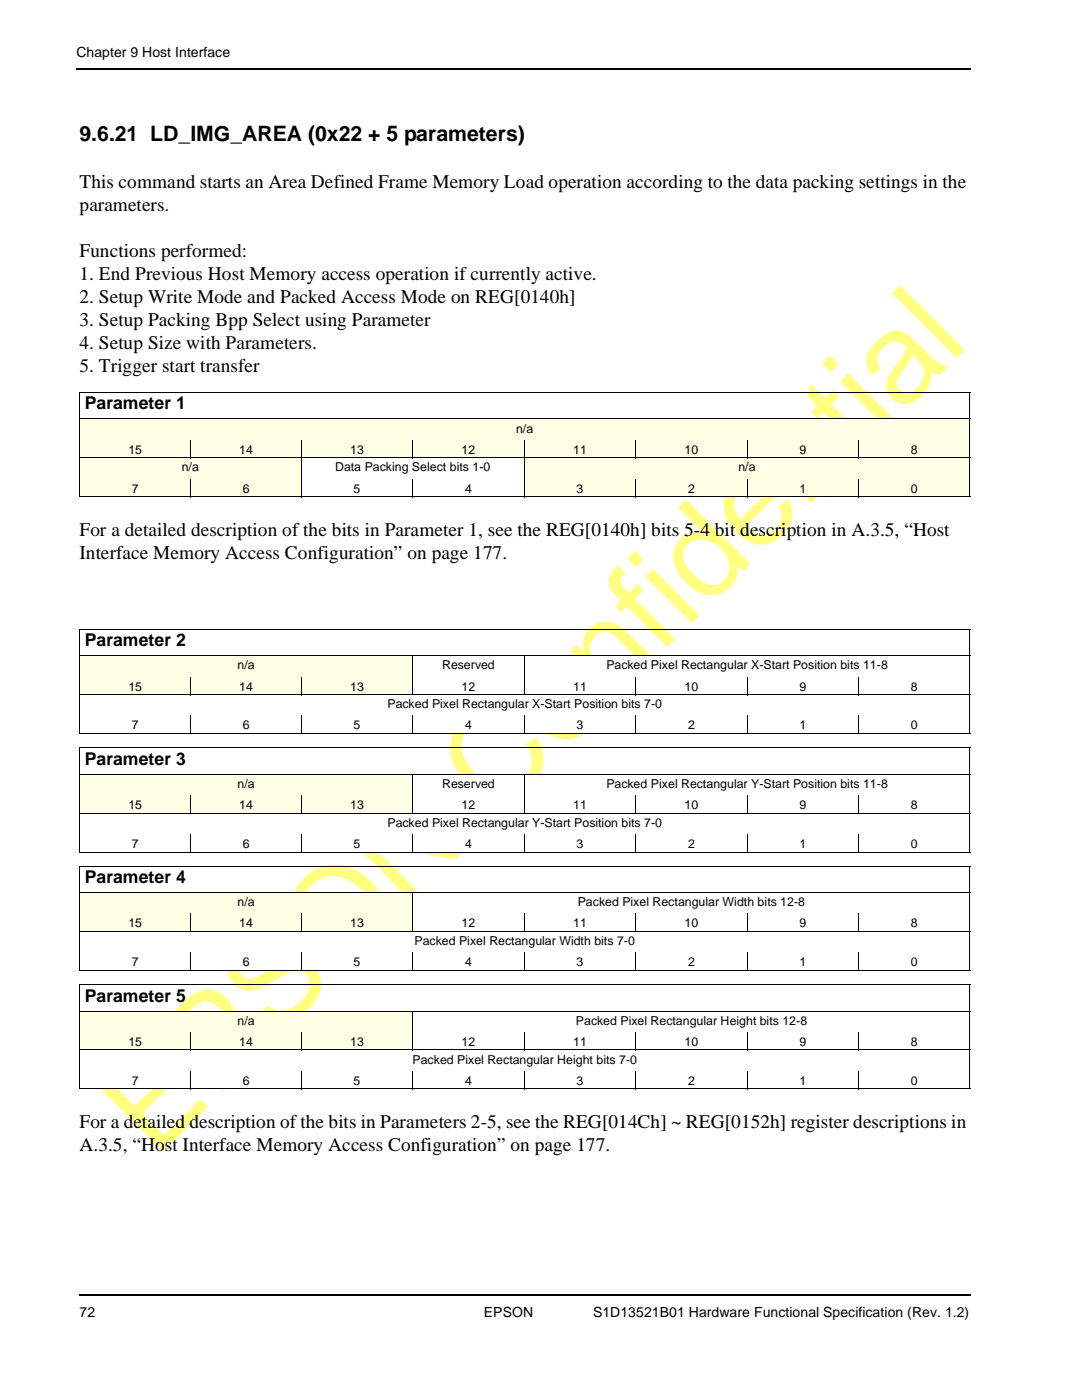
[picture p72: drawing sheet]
<svg xmlns="http://www.w3.org/2000/svg" width="216mm" height="279mm" viewBox="0 0 216 279" stroke-linecap="round" stroke-linejoin="round" font-family="sans-serif">
<defs><g id="words">
<text font-size="25.4" fill="#ffff80" x="31" y="231.4" transform="rotate(-45 31 231.4)">EPSON Confidential</text>
<text font-size="4.2" x="15.9" y="28.2">9.6.21 LD_IMG_AREA (0x22 + 5 parameters)</text>
<g font-size="3.9">
<text x="15.9" y="37.5">This command starts an Area Defined Frame Memory Load operation according to the data packing settings in the</text>
<text x="15.9" y="42.1">parameters.</text>
<text x="15.9" y="51.3">Functions performed:</text>
<text x="15.9" y="55.8">1. End Previous Host Memory access operation if currently active.</text>
<text x="15.9" y="60.5">2. Setup Write Mode and Packed Access Mode on REG[0140h]</text>
<text x="15.9" y="65">3. Setup Packing Bpp Select using Parameter</text>
<text x="15.9" y="69.6">4. Setup Size with Parameters.</text>
<text x="15.9" y="74.2">5. Trigger start transfer</text>
<text x="15.9" y="107">For a detailed description of the bits in Parameter 1, see the REG[0140h] bits 5-4 bit description in A.3.5, “Host</text>
<text x="15.9" y="111.6">Interface Memory Access Configuration” on page 177.</text>
<text x="15.9" y="225.2">For a detailed description of the bits in Parameters 2-5, see the REG[014Ch] ~ REG[0152h] register descriptions in</text>
<text x="15.9" y="229.8">A.3.5, “Host Interface Memory Access Configuration” on page 177.</text>
</g>
<g font-size="3.5">
<text x="16.9" y="81.7">Parameter 1</text>
<text x="16.9" y="129">Parameter 2</text>
<text x="16.9" y="152.7">Parameter 3</text>
<text x="16.9" y="176.3">Parameter 4</text>
<text x="16.9" y="199.9">Parameter 5</text>
</g>
<g font-size="2.8">
<text x="15.2" y="11.4">Chapter 9 Host Interface</text>
<text x="15.9" y="262.8">72</text>
<text x="96.6" y="262.8">EPSON</text>
<text x="118.3" y="262.8">S1D13521B01 Hardware Functional Specification (Rev. 1.2)</text>
</g>
<g font-size="2.5">
<text x="103" y="86.3">n/a</text>
<text x="25.6" y="90.6">15</text>
<text x="36.3" y="94.1">n/a</text>
<text x="47.8" y="90.6">14</text>
<text x="66.9" y="94.1">Data Packing Select bits 1-0</text>
<text x="69.9" y="90.6">13</text>
<text x="92.1" y="90.6">12</text>
<text x="114.3" y="90.6">11</text>
<text x="136.6" y="90.6">10</text>
<text x="147.4" y="94.1">n/a</text>
<text x="159.5" y="90.6">9</text>
<text x="181.8" y="90.6">8</text>
<text x="26.3" y="98.3">7</text>
<text x="48.4" y="98.3">6</text>
<text x="70.6" y="98.3">5</text>
<text x="92.8" y="98.3">4</text>
<text x="115.1" y="98.3">3</text>
<text x="137.3" y="98.3">2</text>
<text x="159.5" y="98.3">1</text>
<text x="181.8" y="98.3">0</text>
<text x="25.6" y="137.8">15</text>
<text x="47.4" y="133.6">n/a</text>
<text x="47.8" y="137.8">14</text>
<text x="69.9" y="137.8">13</text>
<text x="88.2" y="133.6">Reserved</text>
<text x="92.1" y="137.8">12</text>
<text x="114.3" y="137.8">11</text>
<text x="121" y="133.6">Packed Pixel Rectangular X-Start Position bits 11-8</text>
<text x="136.6" y="137.8">10</text>
<text x="159.5" y="137.8">9</text>
<text x="181.8" y="137.8">8</text>
<text x="77.3" y="141.4">Packed Pixel Rectangular X-Start Position bits 7-0</text>
<text x="26.3" y="145.6">7</text>
<text x="48.4" y="145.6">6</text>
<text x="70.6" y="145.6">5</text>
<text x="92.8" y="145.6">4</text>
<text x="115.1" y="145.6">3</text>
<text x="137.3" y="145.6">2</text>
<text x="159.5" y="145.6">1</text>
<text x="181.8" y="145.6">0</text>
<text x="25.6" y="161.5">15</text>
<text x="47.4" y="157.2">n/a</text>
<text x="47.8" y="161.5">14</text>
<text x="69.9" y="161.5">13</text>
<text x="88.2" y="157.2">Reserved</text>
<text x="92.1" y="161.5">12</text>
<text x="114.3" y="161.5">11</text>
<text x="121" y="157.2">Packed Pixel Rectangular Y-Start Position bits 11-8</text>
<text x="136.6" y="161.5">10</text>
<text x="159.5" y="161.5">9</text>
<text x="181.8" y="161.5">8</text>
<text x="77.3" y="165">Packed Pixel Rectangular Y-Start Position bits 7-0</text>
<text x="26.3" y="169.2">7</text>
<text x="48.4" y="169.2">6</text>
<text x="70.6" y="169.2">5</text>
<text x="92.8" y="169.2">4</text>
<text x="115.1" y="169.2">3</text>
<text x="137.3" y="169.2">2</text>
<text x="159.5" y="169.2">1</text>
<text x="181.8" y="169.2">0</text>
<text x="25.6" y="185.1">15</text>
<text x="47.4" y="180.8">n/a</text>
<text x="47.8" y="185.1">14</text>
<text x="69.9" y="185.1">13</text>
<text x="92.1" y="185.1">12</text>
<text x="114.3" y="185.1">11</text>
<text x="115.3" y="180.8">Packed Pixel Rectangular Width bits 12-8</text>
<text x="136.6" y="185.1">10</text>
<text x="159.5" y="185.1">9</text>
<text x="181.8" y="185.1">8</text>
<text x="82.7" y="188.6">Packed Pixel Rectangular Width bits 7-0</text>
<text x="26.3" y="192.9">7</text>
<text x="48.4" y="192.9">6</text>
<text x="70.6" y="192.9">5</text>
<text x="92.8" y="192.9">4</text>
<text x="115.1" y="192.9">3</text>
<text x="137.3" y="192.9">2</text>
<text x="159.5" y="192.9">1</text>
<text x="181.8" y="192.9">0</text>
<text x="25.6" y="208.7">15</text>
<text x="47.4" y="204.5">n/a</text>
<text x="47.8" y="208.7">14</text>
<text x="69.9" y="208.7">13</text>
<text x="92.1" y="208.7">12</text>
<text x="114.3" y="208.7">11</text>
<text x="114.9" y="204.5">Packed Pixel Rectangular Height bits 12-8</text>
<text x="136.6" y="208.7">10</text>
<text x="159.5" y="208.7">9</text>
<text x="181.8" y="208.7">8</text>
<text x="82.3" y="212.3">Packed Pixel Rectangular Height bits 7-0</text>
<text x="26.3" y="216.5">7</text>
<text x="48.4" y="216.5">6</text>
<text x="70.6" y="216.5">5</text>
<text x="92.8" y="216.5">4</text>
<text x="115.1" y="216.5">3</text>
<text x="137.3" y="216.5">2</text>
<text x="159.5" y="216.5">1</text>
<text x="181.8" y="216.5">0</text>
</g>
</g></defs>
<path d="M15.2 13.8h178.5M15.8 258.4h177.9" fill="none" stroke="#000" stroke-width=".34"/>
<g fill="#ffffe6">
<path d="M15.9 83.6h177.6v4.2h-177.6z"/>
<path d="M15.9 87.8h22.2v3.6h-22.2z"/>
<path d="M38.1 87.8h22v3.6h-22z"/>
<path d="M60.1 87.8h22.3v3.6h-22.3z"/>
<path d="M82.4 87.8h22.2v3.6h-22.2z"/>
<path d="M104.6 87.8h22.2v3.6h-22.2z"/>
<path d="M126.8 87.8h22.3v3.6h-22.3z"/>
<path d="M149.1 87.8h22.2v3.6h-22.2z"/>
<path d="M171.3 87.8h22.2v3.6h-22.2z"/>
<path d="M15.9 91.4h44.2v4.2h-44.2z"/>
</g>
<path d="M60.1 91.4h44.5v4.2h-44.5z" fill="#fff"/>
<g fill="#ffffe6">
<path d="M104.6 91.4h88.9v4.2h-88.9z"/>
<path d="M15.9 95.6h22.2v3.5h-22.2z"/>
<path d="M38.1 95.6h22v3.5h-22z"/>
</g>
<g fill="#fff">
<path d="M60.1 95.6h22.3v3.5h-22.3z"/>
<path d="M82.4 95.6h22.2v3.5h-22.2z"/>
</g>
<g fill="#ffffe6">
<path d="M104.6 95.6h22.2v3.5h-22.2z"/>
<path d="M126.8 95.6h22.3v3.5h-22.3z"/>
<path d="M149.1 95.6h22.2v3.5h-22.2z"/>
<path d="M171.3 95.6h22.2v3.5h-22.2z"/>
<path d="M15.9 130.9h66.5v4.2h-66.5z"/>
</g>
<g fill="#fff">
<path d="M82.4 130.9h22.2v4.2h-22.2z"/>
<path d="M104.6 130.9h88.9v4.2h-88.9z"/>
</g>
<g fill="#ffffe6">
<path d="M15.9 135.1h22.2v3.5h-22.2z"/>
<path d="M38.1 135.1h22v3.5h-22z"/>
<path d="M60.1 135.1h22.3v3.5h-22.3z"/>
</g>
<g fill="#fff">
<path d="M82.4 135.1h22.2v3.5h-22.2z"/>
<path d="M104.6 135.1h22.2v3.5h-22.2z"/>
<path d="M126.8 135.1h22.3v3.5h-22.3z"/>
<path d="M149.1 135.1h22.2v3.5h-22.2z"/>
<path d="M171.3 135.1h22.2v3.5h-22.2z"/>
<path d="M15.9 138.6h177.6v4.3h-177.6z"/>
<path d="M15.9 142.9h22.2v3.5h-22.2z"/>
<path d="M38.1 142.9h22v3.5h-22z"/>
<path d="M60.1 142.9h22.3v3.5h-22.3z"/>
<path d="M82.4 142.9h22.2v3.5h-22.2z"/>
<path d="M104.6 142.9h22.2v3.5h-22.2z"/>
<path d="M126.8 142.9h22.3v3.5h-22.3z"/>
<path d="M149.1 142.9h22.2v3.5h-22.2z"/>
<path d="M171.3 142.9h22.2v3.5h-22.2z"/>
</g>
<path d="M15.9 154.5h66.5v4.2h-66.5z" fill="#ffffe6"/>
<g fill="#fff">
<path d="M82.4 154.5h22.2v4.2h-22.2z"/>
<path d="M104.6 154.5h88.9v4.2h-88.9z"/>
</g>
<g fill="#ffffe6">
<path d="M15.9 158.7h22.2v3.6h-22.2z"/>
<path d="M38.1 158.7h22v3.6h-22z"/>
<path d="M60.1 158.7h22.3v3.6h-22.3z"/>
</g>
<g fill="#fff">
<path d="M82.4 158.7h22.2v3.6h-22.2z"/>
<path d="M104.6 158.7h22.2v3.6h-22.2z"/>
<path d="M126.8 158.7h22.3v3.6h-22.3z"/>
<path d="M149.1 158.7h22.2v3.6h-22.2z"/>
<path d="M171.3 158.7h22.2v3.6h-22.2z"/>
<path d="M15.9 162.3h177.6v4.2h-177.6z"/>
<path d="M15.9 166.5h22.2v3.6h-22.2z"/>
<path d="M38.1 166.5h22v3.6h-22z"/>
<path d="M60.1 166.5h22.3v3.6h-22.3z"/>
<path d="M82.4 166.5h22.2v3.6h-22.2z"/>
<path d="M104.6 166.5h22.2v3.6h-22.2z"/>
<path d="M126.8 166.5h22.3v3.6h-22.3z"/>
<path d="M149.1 166.5h22.2v3.6h-22.2z"/>
<path d="M171.3 166.5h22.2v3.6h-22.2z"/>
</g>
<path d="M15.9 178.1h66.5v4.3h-66.5z" fill="#ffffe6"/>
<path d="M82.4 178.1h111.1v4.3h-111.1z" fill="#fff"/>
<g fill="#ffffe6">
<path d="M15.9 182.4h22.2v3.5h-22.2z"/>
<path d="M38.1 182.4h22v3.5h-22z"/>
<path d="M60.1 182.4h22.3v3.5h-22.3z"/>
</g>
<g fill="#fff">
<path d="M82.4 182.4h22.2v3.5h-22.2z"/>
<path d="M104.6 182.4h22.2v3.5h-22.2z"/>
<path d="M126.8 182.4h22.3v3.5h-22.3z"/>
<path d="M149.1 182.4h22.2v3.5h-22.2z"/>
<path d="M171.3 182.4h22.2v3.5h-22.2z"/>
<path d="M15.9 185.9h177.6v4.3h-177.6z"/>
<path d="M15.9 190.2h22.2v3.5h-22.2z"/>
<path d="M38.1 190.2h22v3.5h-22z"/>
<path d="M60.1 190.2h22.3v3.5h-22.3z"/>
<path d="M82.4 190.2h22.2v3.5h-22.2z"/>
<path d="M104.6 190.2h22.2v3.5h-22.2z"/>
<path d="M126.8 190.2h22.3v3.5h-22.3z"/>
<path d="M149.1 190.2h22.2v3.5h-22.2z"/>
<path d="M171.3 190.2h22.2v3.5h-22.2z"/>
</g>
<path d="M15.9 201.8h66.5v4.2h-66.5z" fill="#ffffe6"/>
<path d="M82.4 201.8h111.1v4.2h-111.1z" fill="#fff"/>
<g fill="#ffffe6">
<path d="M15.9 206h22.2v3.5h-22.2z"/>
<path d="M38.1 206h22v3.5h-22z"/>
<path d="M60.1 206h22.3v3.5h-22.3z"/>
</g>
<g fill="#fff">
<path d="M82.4 206h22.2v3.5h-22.2z"/>
<path d="M104.6 206h22.2v3.5h-22.2z"/>
<path d="M126.8 206h22.3v3.5h-22.3z"/>
<path d="M149.1 206h22.2v3.5h-22.2z"/>
<path d="M171.3 206h22.2v3.5h-22.2z"/>
<path d="M15.9 209.5h177.6v4.3h-177.6z"/>
<path d="M15.9 213.8h22.2v3.5h-22.2z"/>
<path d="M38.1 213.8h22v3.5h-22z"/>
<path d="M60.1 213.8h22.3v3.5h-22.3z"/>
<path d="M82.4 213.8h22.2v3.5h-22.2z"/>
<path d="M104.6 213.8h22.2v3.5h-22.2z"/>
<path d="M126.8 213.8h22.3v3.5h-22.3z"/>
<path d="M149.1 213.8h22.2v3.5h-22.2z"/>
<path d="M171.3 213.8h22.2v3.5h-22.2z"/>
</g>
<g fill="none" stroke="#000" stroke-width=".2">
<path d="M15.8 78.3h177.8M15.9 78.4v5.1M193.5 78.4v5.1M15.8 83.6h177.8M15.8 91.4h177.8M15.8 99.1h177.8M15.9 83.7v15.4M38.1 87.8v3.6M38.1 95.6v3.6M60.1 87.8v11.4M82.4 87.8v3.6M82.4 95.6v3.6"/>
<path d="M104.6 87.8v11.4M126.8 87.8v3.6M126.8 95.6v3.6M149.1 87.8v3.6M149.1 95.6v3.6M171.3 87.8v3.6M171.3 95.6v3.6M193.5 83.7v15.4M15.8 125.6h177.8M15.8 130.9h177.8M15.8 138.6h177.8M15.9 125.7v20.6"/>
<path d="M38.1 135.1v3.6M60.1 135.1v3.6M82.4 130.8v7.9M104.6 130.8v7.9M126.8 135.1v3.6M149.1 135.1v3.6M171.3 135.1v3.6M193.5 125.7v20.6M15.8 146.4h177.8M15.8 149.2h177.8M15.8 154.5h177.8M15.9 149.3v20.7"/>
<path d="M38.1 142.9v3.6M38.1 158.7v3.6M60.1 142.9v3.6M60.1 158.7v3.6M82.4 142.9v3.6M82.4 154.4v7.9M104.6 142.9v3.6M104.6 154.4v7.9M126.8 142.9v3.6M126.8 158.7v3.6M149.1 142.9v3.6M149.1 158.7v3.6"/>
<path d="M171.3 142.9v3.6M171.3 158.7v3.6M193.5 149.3v20.7M15.8 162.3h177.8M15.8 170.1h177.8M15.8 172.8h177.8M15.8 178.1h177.8M15.9 172.9v20.7M38.1 166.5v3.6M60.1 166.5v3.6M82.4 166.5v3.6M82.4 178.1v7.9"/>
<path d="M104.6 166.5v3.6M126.8 166.5v3.6M149.1 166.5v3.6M171.3 166.5v3.6M193.5 172.9v20.7M15.8 185.9h177.8M15.8 193.7h177.8M15.8 196.5h177.8M15.9 196.6v20.6M38.1 182.4v3.6M38.1 190.2v3.6M60.1 182.4v3.6"/>
<path d="M60.1 190.2v3.6M82.4 190.2v3.6M104.6 182.4v3.6M104.6 190.2v3.6M126.8 182.4v3.6M126.8 190.2v3.6M149.1 182.4v3.6M149.1 190.2v3.6M171.3 182.4v3.6M171.3 190.2v3.6M193.5 196.6v20.6M15.8 201.8h177.8"/>
<path d="M15.8 209.5h177.8M15.8 217.3h177.8M38.1 206v3.6M38.1 213.8v3.6M60.1 206v3.6M60.1 213.8v3.6M82.4 201.7v7.9M82.4 213.8v3.6M104.6 206v3.6M104.6 213.8v3.6M126.8 206v3.6M126.8 213.8v3.6"/>
<path d="M149.1 206v3.6M149.1 213.8v3.6M171.3 206v3.6M171.3 213.8v3.6"/>
</g>
<use href="#words"/>
</svg>
